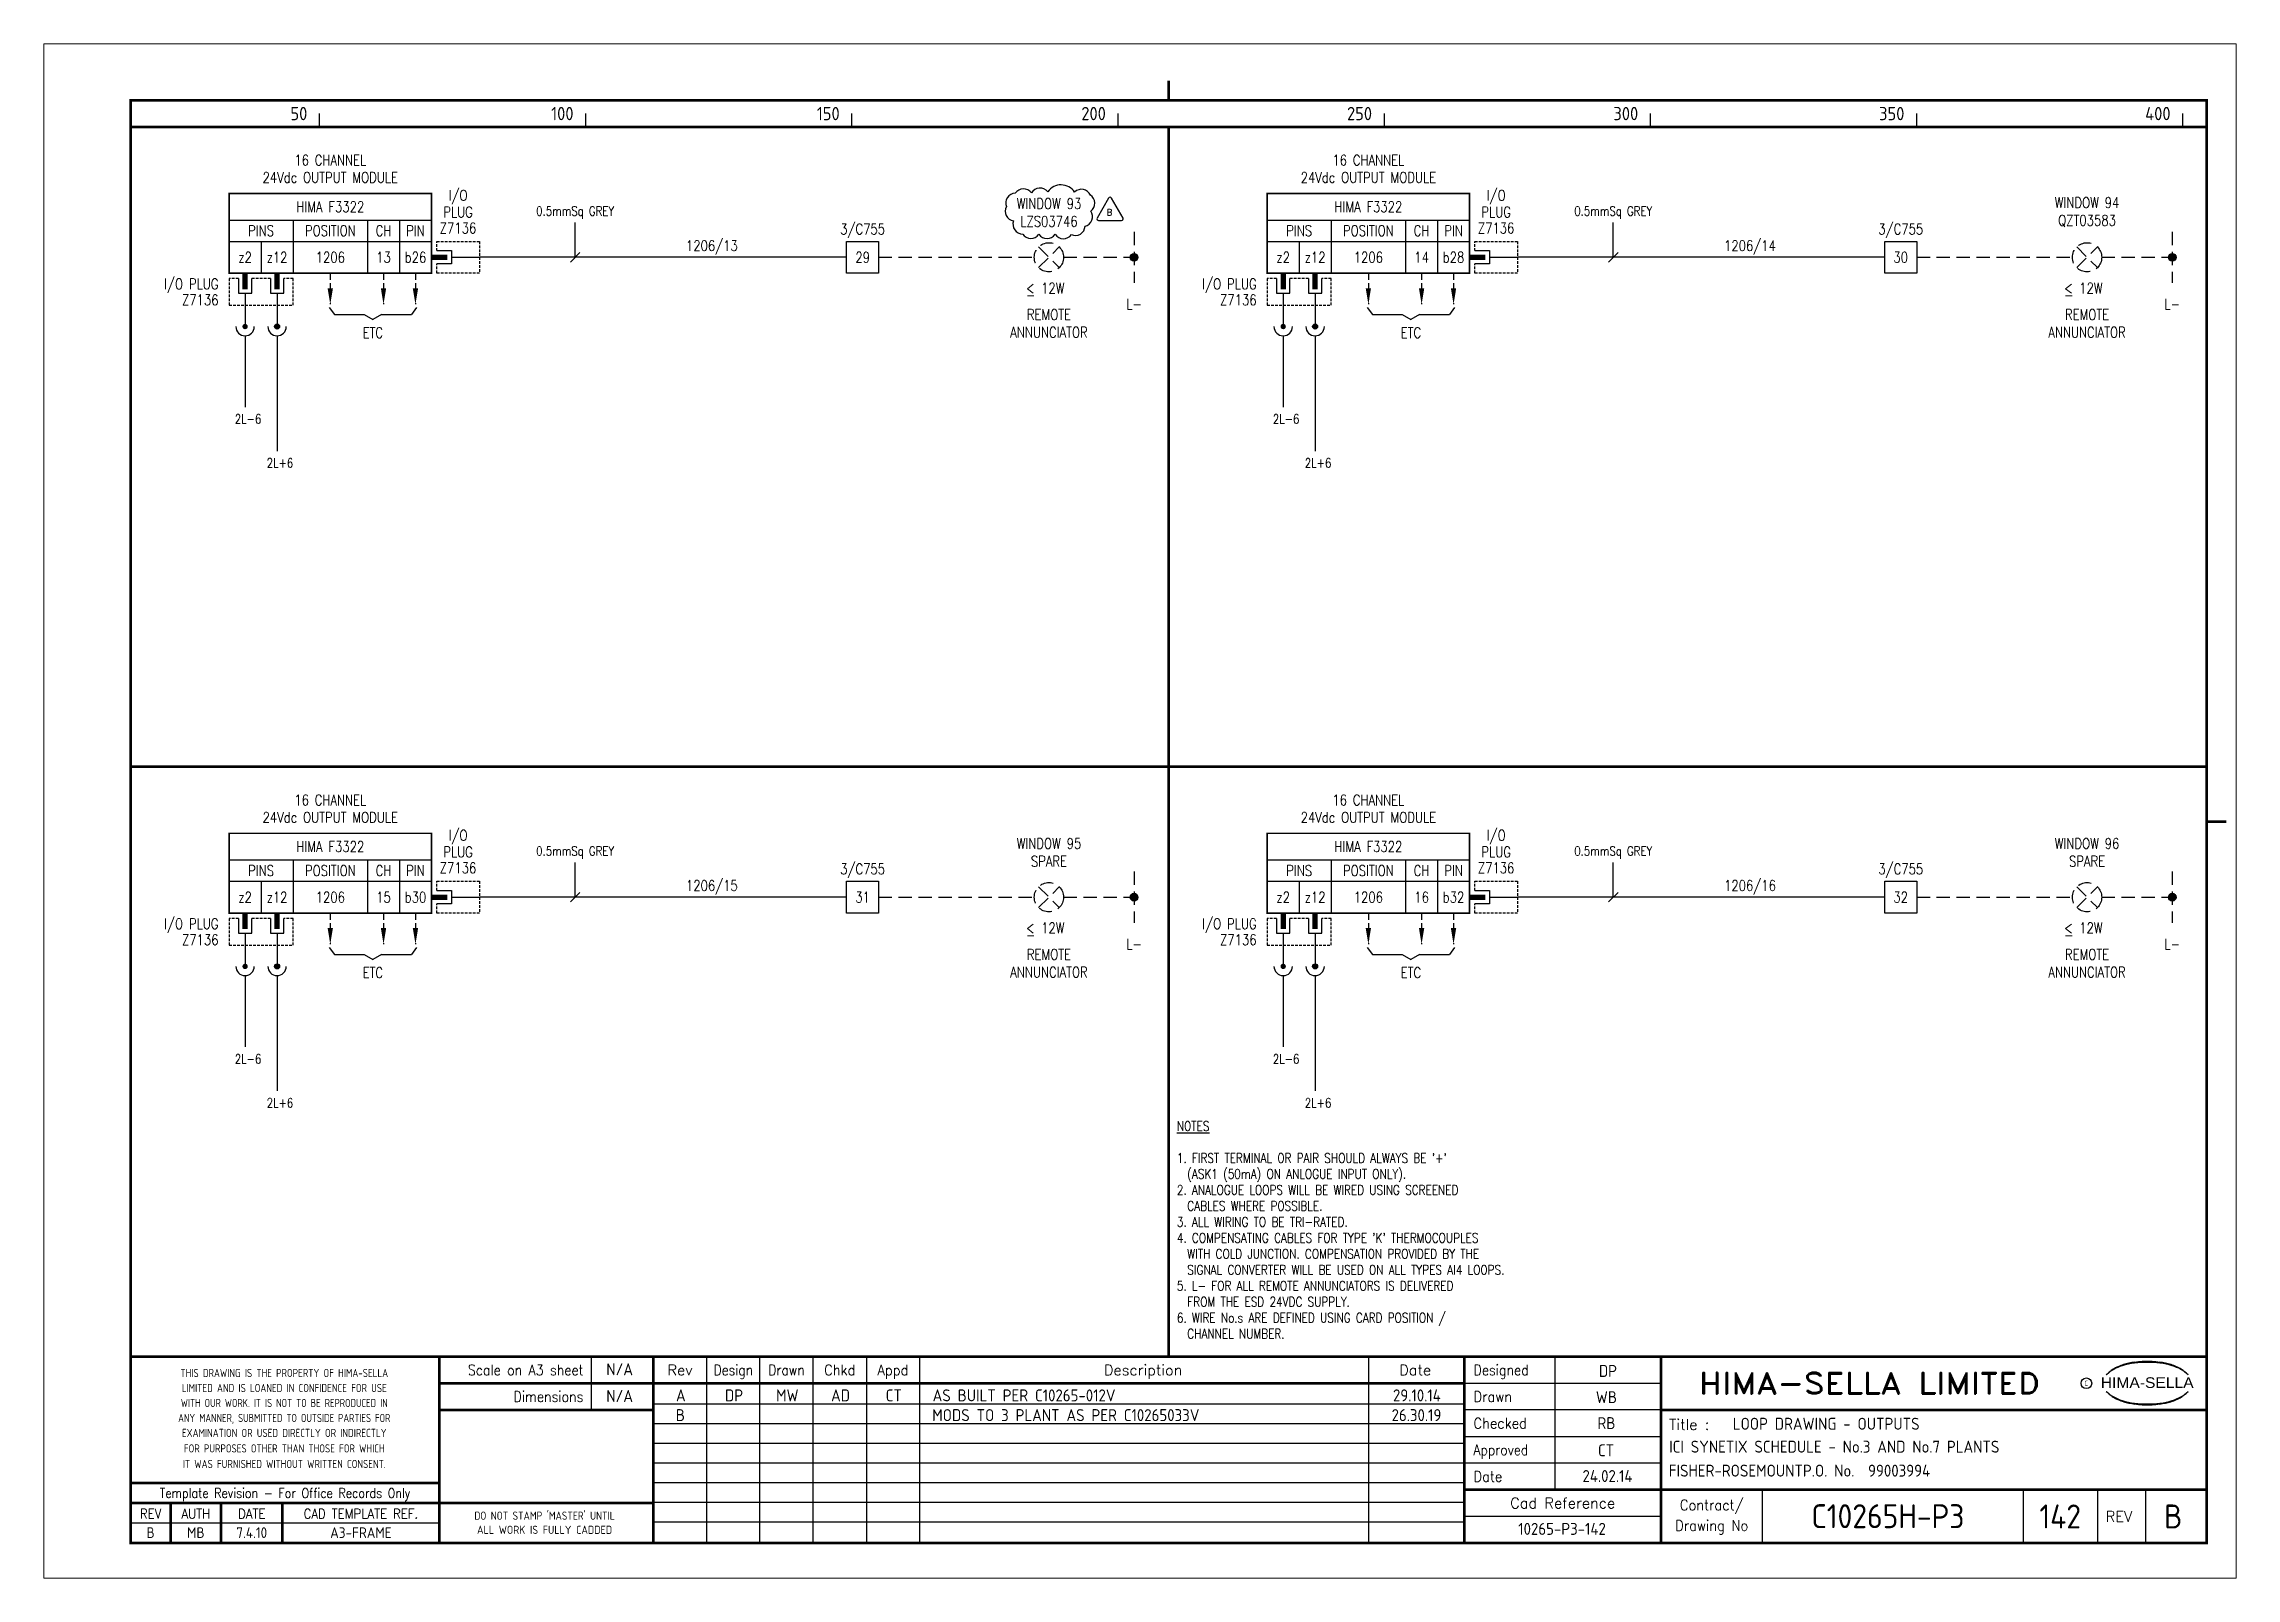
# Paper-space layout 'Layout1' of a CAD drawing. Extents: x 41 to 369, y 29 to 258.
# The model-space entities are those that its viewports show. They can reach past a viewport. Long polylines and large blocks are cut down to what shows.
import ezdxf
from ezdxf.enums import TextEntityAlignment as Align

# ---------------------------------------------------------------- set-up
doc = ezdxf.new("R2010")
doc.units = 0
doc.header["$LTSCALE"] = 0.25
doc.header["$MEASUREMENT"] = 0
doc.linetypes.add('HIDDEN2', pattern=[4.7625, 3.175, -1.5875])
doc.layers.get('0').update_dxf_attribs({"color": 41, "linetype": 'CONTINUOUS'})
for name, color, linetype in [('00-DRG_FRAME', 12, 'CONTINUOUS'), ('01-DRAW', 7, 'CONTINUOUS'), ('04-OUTLINE', 6, 'CONTINUOUS'), ('051-TEXT', 2, 'CONTINUOUS'), ('117', 7, 'CONTINUOUS'), ('117-TEXT', 2, 'CONTINUOUS'), ('DIM', 3, 'CONTINUOUS'), ('LAB', 2, 'CONTINUOUS'), ('RACK', 2, 'CONTINUOUS'), ('SLOT', 2, 'CONTINUOUS'), ('SNA', 2, 'CONTINUOUS'), ('TEXT', 2, 'CONTINUOUS'), ('TPOL', 3, 'CONTINUOUS'), ('XR_FUNCTION', 2, 'CONTINUOUS'), ('XR_MAIN', 2, 'CONTINUOUS')]:
    doc.layers.add(name, color=color, linetype=linetype)
doc.styles.add('ARIAL', font='arial.ttf', dxfattribs={"height": 2.5})
doc.styles.add('CROSSREF', font='romans.shx', dxfattribs={"width": 0.8, "height": 2})
doc.styles.add('FUNCTION', font='ROMANS.shx', dxfattribs={"width": 0.8, "height": 2.5})
doc.styles.add('ISO', font='iso.shx')
doc.styles.add('PINS', font='ROMANS.shx', dxfattribs={"width": 0.8, "height": 2.5})
doc.styles.add('RACK', font='ROMANS.shx', dxfattribs={"width": 0.8, "height": 2.5})
doc.styles.add('ROMAND', font='ROMAND')
doc.styles.add('romans', font='romans.shx', dxfattribs={"width": 0.8, "height": 2.5})
doc.styles.add('SLOT', font='romans.shx', dxfattribs={"width": 0.8, "height": 2})
doc.styles.add('SYMBOL', font='ROMANS.shx', dxfattribs={"width": 0.8, "height": 20})

psp = doc.layouts.get("Layout1")

msp = doc.modelspace()

# ---------------------------------------------------------------- texts
at = {"layer": '00-DRG_FRAME', "style": 'ISO'}
for s, p in [('50', (47.69, 267.75)), ('100', (97.69, 267.75)), ('150', (147.69, 267.75)), ('200', (197.69, 267.75)), ('250', (247.69, 267.75)), ('300', (297.69, 267.75)), ('350', (347.69, 267.75)), ('400', (397.69, 267.75))]:
    msp.add_text(s, height=2.5, dxfattribs=at).set_placement(p, align=Align.RIGHT)
at = {"layer": '00-DRG_FRAME', "color": 3, "style": 'ISO'}
for s, width, p in [('THIS DRAWING IS THE PROPERTY OF HIMA-SELLA', 0.9, (43.36, 32.44)), ("DO NOT STAMP 'MASTER' UNTIL", 0.95, (92.25, 5.79))]:
    msp.add_text(s, height=1.53, dxfattribs=dict(at, width=width)).set_placement(p, align=Align.MIDDLE)
at = {"layer": '00-DRG_FRAME', "color": 4, "style": 'ROMAND', "width": 0.87}
for s, p in [('Scale on A3 sheet', (99.54, 32)), ('Dimensions', (99.54, 27.01))]:
    msp.add_text(s, height=2, dxfattribs=at).set_placement(p, align=Align.RIGHT)
at = {"layer": '00-DRG_FRAME', "color": 4, "style": 'ROMAND'}
for s, p in [('Rev', (117.7, 32)), ('Description', (204.69, 32)), ('Date', (255.79, 32))]:
    msp.add_text(s, height=2, dxfattribs=at).set_placement(p, align=Align.CENTER)
for s, width, p in [('Design', 0.85, (127.7, 32)), ('Drawn', 0.85, (137.7, 32)), ('Chkd', 0.9, (147.7, 32)), ('Appd', 0.9, (157.7, 32))]:
    msp.add_text(s, height=2, dxfattribs=dict(at, width=width)).set_placement(p, align=Align.CENTER)
for s, width, p in [('Designed', 0.87, (266.75, 32)), ('Drawn', 0.9, (266.75, 27)), ('Checked', 0.9, (266.75, 22)), ('Approved', 0.85, (266.75, 17)), ('Date', 0.9, (266.75, 12))]:
    msp.add_text(s, height=2, dxfattribs=dict(at, width=width)).set_placement(p)
at = {"layer": '00-DRG_FRAME', "color": 3, "style": 'ISO'}
for s, width, p in [('LIMITED AND IS LOANED IN CONFIDENCE FOR USE', 0.9, (43.36, 29.62)), ('ANY MANNER, SUBMITTED TO OUTSIDE PARTIES FOR', 0.87, (43.36, 23.99)), ('WITH OUR WORK. IT IS NOT TO BE REPRODUCED IN', 0.87, (43.36, 26.81)), ('EXAMINATION OR USED DIRECTLY OR INDIRECTLY', 0.9, (43.36, 21.18)), ('FOR PURPOSES OTHER THAN THOSE FOR WHICH', 0.9, (43.36, 18.27)), ('IT WAS FURNISHED WITHOUT WRITTEN CONSENT.', 0.9, (43.36, 15.35))]:
    msp.add_text(s, height=1.53, dxfattribs=dict(at, width=width)).set_placement(p, align=Align.MIDDLE_CENTER)
at = {"layer": '00-DRG_FRAME', "style": 'ROMAND', "width": 1.15}
msp.add_text('HIMA-SELLA LIMITED', height=4, dxfattribs=at).set_placement((341.1, 30.5), align=Align.MIDDLE)
at = {"layer": '00-DRG_FRAME', "color": 3, "style": 'ISO', "width": 0.9}
msp.add_text('C', height=1, dxfattribs=at).set_placement((381.84, 30), align=Align.CENTER)
at = {"layer": '00-DRG_FRAME', "style": 'ARIAL', "width": 1.05}
msp.add_text('HIMA-SELLA', height=2, dxfattribs=at).set_placement((393.3, 29.63), align=Align.CENTER)
at = {"layer": '00-DRG_FRAME', "color": 4, "style": 'ROMAND'}
msp.add_text('Title :', height=2, dxfattribs=at).set_placement((303.5, 21.75))
for s, height, width, p in [('Template Revision - For Office Records Only', 1.8, 0.85, (43.5, 9.62)), ('Contract/', 2, 0.9, (311.5, 7.5)), ('REV', 1.8, 0.9, (18.25, 6)), ('AUTH', 1.8, 0.9, (26.75, 6)), ('DATE', 1.8, 0.9, (37.25, 6)), ('CAD TEMPLATE REF.', 1.8, 0.9, (57.75, 6)), ('Drawing No', 2, 0.9, (311.5, 3.5))]:
    msp.add_text(s, height=height, dxfattribs=dict(at, width=width)).set_placement(p, align=Align.MIDDLE)
for s, p in [('Cad Reference', (283.5, 8)), ('REV', (388, 5.5))]:
    msp.add_text(s, height=2, dxfattribs=at).set_placement(p, align=Align.MIDDLE)
at = {"layer": '00-DRG_FRAME', "color": 41, "style": 'ISO'}
for s, p in [('B', (18.25, 1.45)), ('MB', (26.75, 1.45)), ('7.4.10', (37.25, 1.45)), ('A3-FRAME', (57.75, 1.45))]:
    msp.add_text(s, height=2, dxfattribs=at).set_placement(p, align=Align.CENTER)
at = {"layer": '00-DRG_FRAME', "color": 3, "style": 'ISO'}
msp.add_text('ALL WORK IS FULLY CADDED', height=1.53, dxfattribs=at).set_placement((92.25, 2.98), align=Align.MIDDLE_CENTER)
at = {"layer": '01-DRAW', "color": 2, "style": 'romans', "width": 0.8}
for p in [(60, 226.83), (255, 226.83), (60, 106.64), (255, 106.64)]:
    msp.add_text('ETC', height=2, dxfattribs=at).set_placement(p, align=Align.CENTER)
at = {"layer": '01-DRAW', "style": 'romans', "width": 0.8}
for s, p in [('2L-6', (34.06, 210.76)), ('2L-6', (229.06, 210.76)), ('2L+6', (40.06, 202.5)), ('2L+6', (235.06, 202.5)), ('2L-6', (34.06, 90.56)), ('2L-6', (229.06, 90.56)), ('2L+6', (40.06, 82.31)), ('2L+6', (235.06, 82.31))]:
    msp.add_text(s, height=1.75, dxfattribs=at).set_placement(p)
at = {"layer": '01-DRAW', "char_height": 2, "attachment_point": 5, "style": 'romans'}
for s, insert in [('29', (152, 242)), ('30', (347, 242)), ('31', (152, 121.81)), ('32', (347, 121.81))]:
    msp.add_mtext_dynamic_manual_height_columns(s, width=6, gutter_width=12.5, heights=[5.95], dxfattribs=dict(at, insert=insert))
at = {"layer": '01-DRAW', "insert": (211.02, 79.72), "char_height": 1.8, "width": 80.9791, "attachment_point": 1, "style": 'romans'}
msp.add_mtext("{\\LNOTES\\P\\P}1. FIRST TERMINAL OR PAIR SHOULD ALWAYS BE '+'\\P  (ASK1 (50mA) ON ANLOGUE INPUT ONLY).\\P2. ANALOGUE LOOPS WILL BE WIRED USING SCREENED\\P  CABLES WHERE POSSIBLE.\\P3. ALL WIRING TO BE TRI-RATED.\\P4. COMPENSATING CABLES FOR TYPE 'K' THERMOCOUPLES \\P  WITH COLD JUNCTION. COMPENSATION PROVIDED BY THE\\P  SIGNAL CONVERTER WILL BE USED ON ALL TYPES AI4 LOOPS.\\P5. L- FOR ALL REMOTE ANNUNCIATORS IS DELIVERED \\P  FROM THE ESD 24VDC SUPPLY.\\P6. WIRE No.s ARE DEFINED USING CARD POSITION /\\P  CHANNEL NUMBER.          ", dxfattribs=at)
at = {"layer": '04-OUTLINE', "style": 'romans', "width": 0.95}
msp.add_text('B', height=1.21, dxfattribs=at).set_placement((198.37, 250.46), align=Align.MIDDLE)
at = {"layer": '051-TEXT', "style": 'romans', "width": 0.8}
for s, p in [('3/C755', (152, 246.3)), ('3/C755', (347, 246.3)), ('1206/13', (123.68, 243.19)), ('1206/14', (318.68, 243.19)), ('3/C755', (152, 126.11)), ('3/C755', (347, 126.11)), ('1206/15', (123.68, 123)), ('1206/16', (318.68, 123))]:
    msp.add_text(s, height=2, dxfattribs=at).set_placement(p, align=Align.CENTER)
for p in [(203, 234.2), (398, 234.2), (203, 114.01), (398, 114.01)]:
    msp.add_text('L-', height=2, dxfattribs=at).set_placement(p, align=Align.TOP_CENTER)
at = {"layer": '117-TEXT', "style": 'SLOT', "width": 0.8}
for s, p in [('<', (182.68, 235.24)), ('-', (182.68, 233.88)), ('12W', (185.54, 235.23)), ('<', (377.68, 235.24)), ('-', (377.68, 233.88)), ('12W', (380.54, 235.23)), ('<', (182.68, 115.05)), ('12W', (185.54, 115.04)), ('<', (377.68, 115.05)), ('12W', (380.54, 115.04)), ('-', (182.68, 113.69)), ('-', (377.68, 113.69))]:
    msp.add_text(s, height=2, dxfattribs=at).set_placement(p)
at = {"layer": 'DIM', "style": 'romans', "width": 0.8}
for p in [(98, 249.81), (293, 249.81), (98, 129.61), (293, 129.61)]:
    msp.add_text('0.5mmSq GREY', height=1.75, dxfattribs=at).set_placement(p, align=Align.CENTER)
at = {"layer": 'TEXT', "color": 2, "char_height": 2, "style": 'romans'}
for s, gutter_width, insert, attachment_point in [('{WINDOW 93\\PLZS03746}', 50, (187, 247.75), 8), ('WINDOW 94\\PQZT03583', 12.5, (382, 247.75), 8), ('REMOTE\\PANNUNCIATOR', 12.5, (187, 232.25), 2), ('REMOTE\\PANNUNCIATOR', 12.5, (382, 232.25), 2), ('WINDOW 95\\PSPARE', 12.5, (187, 127.56), 8), ('WINDOW 96\\PSPARE', 12.5, (382, 127.56), 8), ('REMOTE\\PANNUNCIATOR', 12.5, (187, 112.06), 2), ('REMOTE\\PANNUNCIATOR', 12.5, (382, 112.06), 2)]:
    msp.add_mtext_dynamic_manual_height_columns(s, width=50, gutter_width=gutter_width, heights=[0], dxfattribs=dict(at, insert=insert, attachment_point=attachment_point))

# ---------------------------------------------------------------- blocks, each defined once
blk = doc.blocks.new('A3-REVA')
at = {"layer": '051-TEXT', "style": 'ISO'}
for tag, p in [('DESIGNED', (292.01, 31.7)), ('A', (117.73, 27.28)), ('DES', (127.73, 27.28)), ('DRN', (137.73, 27.28)), ('CHKD', (147.73, 27.28)), ('APPD', (157.73, 27.28)), ('DATE', (256, 27.28)), ('DRAWN', (291.72, 26.77)), ('CHECKED', (291.72, 21.89)), ('APPD', (291.65, 16.79)), ('DATE', (291.92, 11.96))]:
    blk.add_attdef(tag, text='', height=2.25, dxfattribs=at).set_placement(p, align=Align.CENTER)
blk.add_attdef('DESCRIPTION', (165.03, 27.28), '', height=2.25, dxfattribs=at)
blk = doc.blocks.new('A3-TITLE')
at = {"layer": '051-TEXT', "style": 'ISO'}
blk.add_attdef('TITLE_1', (315.46, 21.78), '', height=2.25, dxfattribs=at)
for tag, p in [('DRGNO', (376.96, 3.24)), ('REV.', (398.2, 3.24))]:
    blk.add_attdef(tag, text='', height=4.5, dxfattribs=at).set_placement(p, align=Align.CENTER)
blk = doc.blocks.new('A3-CONTRACT')
at = {"layer": '051-TEXT', "color": 41, "style": 'ISO'}
for tag, height, p in [('SCALE', 2.25, (106.71, 31.82)), ('DIMS', 2.25, (106.71, 26.8)), ('CONTRACT', 4.5, (344.94, 3.1)), ('CAD-REF', 2.25, (283.73, 1.84))]:
    blk.add_attdef(tag, text='', height=height, dxfattribs=at).set_placement(p, align=Align.CENTER)
for tag, p in [('TITLE_2', (303.86, 17.28)), ('TITLE_3', (303.79, 12.78))]:
    blk.add_attdef(tag, p, '', height=2.25, dxfattribs=at)
blk = doc.blocks.new('DOT')
for radius in [0.75, 0.65, 0.55, 0.45, 0.35, 0.25, 0.15, 0.05]:
    blk.add_circle((0, 0), radius)
blk = doc.blocks.new('F3322-13')
for p, q in [((-38, 7), (0, 7)), ((-26, 7), (-26, -3)), ((-12, 7), (-12, -3)), ((-6, 7), (-6, -3)), ((-38, 3), (0, 3)), ((-32, 3), (-32, -3)), ((1, 1.25), (3.75, 1.25)), ((3.75, 1.25), (3.75, -1.25)), ((3.75, 0), (9, 0)), ((-36.25, -4), (-36.25, -6.75)), ((-33.75, -6.75), (-33.75, -4)), ((-30.25, -4), (-30.25, -6.75)), ((-27.75, -6.75), (-27.75, -4)), ((3.75, -1.25), (1, -1.25)), ((-36.25, -6.75), (-33.75, -6.75)), ((-35, -6.75), (-35, -9)), ((-30.25, -6.75), (-27.75, -6.75)), ((-29, -6.75), (-29, -9))]:
    blk.add_line(p, q)
at = {"const_width": 0.3}
blk.add_lwpolyline([(0, -3), (-38, -3), (-38, 12), (0, 12)], close=True, dxfattribs=at)
blk.add_lwpolyline([(3, 0, 1, 1, 0), (0, 0, 0.5, 0.5, 0)], format="xyseb")
at = {"color": 3, "linetype": 'HIDDEN2', "ltscale": 0.4}
for points in [[(1, 1.25), (1, 3), (9, 3), (9, -3), (1, -3), (1, -1.25)], [(-36.25, -4), (-38, -4), (-38, -9), (-26, -9), (-26, -4), (-27.75, -4)], [(-30.25, -4), (-33.75, -4)]]:
    blk.add_lwpolyline(points, dxfattribs=at)
at = {"const_width": 1}
for points in [[(-35, -6), (-35, -3)], [(-29, -6), (-29, -3)]]:
    blk.add_lwpolyline(points, dxfattribs=at)
at = {"layer": 'LAB', "style": 'PINS', "width": 0.8, "flags": 1}
blk.add_attdef('LAB1', text='', height=1.5, dxfattribs=at).set_placement((-41, -1), align=Align.RIGHT)
at = {"layer": 'RACK', "style": 'RACK', "width": 0.8}
blk.add_attdef('SLOT', text='', height=2, dxfattribs=at).set_placement((-19, 0), align=Align.MIDDLE)
at = {"layer": 'SLOT', "style": 'SLOT', "width": 0.8}
blk.add_attdef('ADD1', text='', height=2, dxfattribs=at).set_placement((-9, 0), align=Align.MIDDLE)
at = {"layer": 'SNA', "style": 'SYMBOL', "width": 0.8, "flags": 1}
blk.add_attdef('SNA', text='', height=1.5, dxfattribs=at).set_placement((-41, 5), align=Align.RIGHT)
at = {"layer": 'TEXT', "style": 'romans', "width": 0.8}
for s, p in [('16 CHANNEL', (-19, 17.25)), ('24Vdc OUTPUT MODULE', (-19, 14))]:
    blk.add_text(s, height=2, dxfattribs=at).set_placement(p, align=Align.CENTER)
for s, p in [('I/O', (5, 11.5)), ('HIMA F3322', (-19, 9.5)), ('PLUG', (5, 8.5)), ('PINS', (-32, 5)), ('POSITION', (-19, 5)), ('CH', (-9, 5)), ('PIN', (-3, 5)), ('Z7136', (5, 5.5)), ('z2', (-35, 0)), ('z12', (-29, 0)), ('b26', (-3, 0))]:
    blk.add_text(s, height=2, dxfattribs=at).set_placement(p, align=Align.MIDDLE)
for s, p in [('I/O PLUG', (-40, -5)), ('Z7136', (-40, -8))]:
    blk.add_text(s, height=2, dxfattribs=at).set_placement(p, align=Align.MIDDLE_RIGHT)
at = {"layer": 'TPOL', "color": 2, "style": 'PINS', "width": 0.8}
blk.add_attdef('CN1', text='', height=2, dxfattribs=at).set_placement((-3, 0), align=Align.MIDDLE)
at = {"layer": 'TPOL', "style": 'PINS', "width": 0.8, "flags": 1}
blk.add_attdef('CN2', text='', height=1, dxfattribs=at).set_placement((9, 0), align=Align.MIDDLE_RIGHT)
for tag, p in [('CN3', (-35, -9)), ('CN4', (-29, -9))]:
    blk.add_attdef(tag, text='', height=1, dxfattribs=at).set_placement(p, align=Align.BOTTOM_CENTER)
at = {"layer": 'XR_FUNCTION', "style": 'FUNCTION', "width": 0.8, "flags": 1}
blk.add_attdef('XR_FUNCTION', text='', height=1.5, dxfattribs=at).set_placement((-41, 7), align=Align.RIGHT)
at = {"layer": 'XR_MAIN', "style": 'CROSSREF', "width": 0.8, "flags": 1}
blk.add_attdef('XR_MAIN', text='', height=1.5, dxfattribs=at).set_placement((-41, 1), align=Align.RIGHT)
blk = doc.blocks.new('F3322-14')
for p, q in [((-38, 7), (0, 7)), ((-26, 7), (-26, -3)), ((-12, 7), (-12, -3)), ((-6, 7), (-6, -3)), ((-38, 3), (0, 3)), ((-32, 3), (-32, -3)), ((1, 1.25), (3.75, 1.25)), ((3.75, 1.25), (3.75, -1.25)), ((3.75, 0), (9, 0)), ((-36.25, -4), (-36.25, -6.75)), ((-33.75, -6.75), (-33.75, -4)), ((-30.25, -4), (-30.25, -6.75)), ((-27.75, -6.75), (-27.75, -4)), ((3.75, -1.25), (1, -1.25)), ((-36.25, -6.75), (-33.75, -6.75)), ((-35, -6.75), (-35, -9)), ((-30.25, -6.75), (-27.75, -6.75)), ((-29, -6.75), (-29, -9))]:
    blk.add_line(p, q)
at = {"const_width": 0.3}
blk.add_lwpolyline([(0, -3), (-38, -3), (-38, 12), (0, 12)], close=True, dxfattribs=at)
blk.add_lwpolyline([(3, 0, 1, 1, 0), (0, 0, 0.5, 0.5, 0)], format="xyseb")
at = {"color": 3, "linetype": 'HIDDEN2', "ltscale": 0.4}
for points in [[(1, 1.25), (1, 3), (9, 3), (9, -3), (1, -3), (1, -1.25)], [(-36.25, -4), (-38, -4), (-38, -9), (-26, -9), (-26, -4), (-27.75, -4)], [(-30.25, -4), (-33.75, -4)]]:
    blk.add_lwpolyline(points, dxfattribs=at)
at = {"const_width": 1}
for points in [[(-35, -6), (-35, -3)], [(-29, -6), (-29, -3)]]:
    blk.add_lwpolyline(points, dxfattribs=at)
at = {"layer": 'LAB', "style": 'PINS', "width": 0.8, "flags": 1}
blk.add_attdef('LAB1', text='', height=1.5, dxfattribs=at).set_placement((-41, -1), align=Align.RIGHT)
at = {"layer": 'RACK', "style": 'RACK', "width": 0.8}
blk.add_attdef('SLOT', text='', height=2, dxfattribs=at).set_placement((-19, 0), align=Align.MIDDLE)
at = {"layer": 'SLOT', "style": 'SLOT', "width": 0.8}
blk.add_attdef('ADD1', text='', height=2, dxfattribs=at).set_placement((-9, 0), align=Align.MIDDLE)
at = {"layer": 'SNA', "style": 'SYMBOL', "width": 0.8, "flags": 1}
blk.add_attdef('SNA', text='', height=1.5, dxfattribs=at).set_placement((-41, 5), align=Align.RIGHT)
at = {"layer": 'TEXT', "style": 'romans', "width": 0.8}
for s, p in [('16 CHANNEL', (-19, 17.25)), ('24Vdc OUTPUT MODULE', (-19, 14))]:
    blk.add_text(s, height=2, dxfattribs=at).set_placement(p, align=Align.CENTER)
for s, p in [('I/O', (5, 11.5)), ('HIMA F3322', (-19, 9.5)), ('PLUG', (5, 8.5)), ('PINS', (-32, 5)), ('POSITION', (-19, 5)), ('CH', (-9, 5)), ('PIN', (-3, 5)), ('Z7136', (5, 5.5)), ('z2', (-35, 0)), ('z12', (-29, 0)), ('b28', (-3, 0))]:
    blk.add_text(s, height=2, dxfattribs=at).set_placement(p, align=Align.MIDDLE)
for s, p in [('I/O PLUG', (-40, -5)), ('Z7136', (-40, -8))]:
    blk.add_text(s, height=2, dxfattribs=at).set_placement(p, align=Align.MIDDLE_RIGHT)
at = {"layer": 'TPOL', "color": 2, "style": 'PINS', "width": 0.8}
blk.add_attdef('CN1', text='', height=2, dxfattribs=at).set_placement((-3, 0), align=Align.MIDDLE)
at = {"layer": 'TPOL', "style": 'PINS', "width": 0.8, "flags": 1}
blk.add_attdef('CN2', text='', height=1, dxfattribs=at).set_placement((9, 0), align=Align.MIDDLE_RIGHT)
for tag, p in [('CN3', (-35, -9)), ('CN4', (-29, -9))]:
    blk.add_attdef(tag, text='', height=1, dxfattribs=at).set_placement(p, align=Align.BOTTOM_CENTER)
at = {"layer": 'XR_FUNCTION', "style": 'FUNCTION', "width": 0.8, "flags": 1}
blk.add_attdef('XR_FUNCTION', text='', height=1.5, dxfattribs=at).set_placement((-41, 7), align=Align.RIGHT)
at = {"layer": 'XR_MAIN', "style": 'CROSSREF', "width": 0.8, "flags": 1}
blk.add_attdef('XR_MAIN', text='', height=1.5, dxfattribs=at).set_placement((-41, 1), align=Align.RIGHT)
blk = doc.blocks.new('F3322-15')
for p, q in [((-38, 7), (0, 7)), ((-26, 7), (-26, -3)), ((-12, 7), (-12, -3)), ((-6, 7), (-6, -3)), ((-38, 3), (0, 3)), ((-32, 3), (-32, -3)), ((1, 1.25), (3.75, 1.25)), ((3.75, 1.25), (3.75, -1.25)), ((3.75, 0), (9, 0)), ((-36.25, -4), (-36.25, -6.75)), ((-33.75, -6.75), (-33.75, -4)), ((-30.25, -4), (-30.25, -6.75)), ((-27.75, -6.75), (-27.75, -4)), ((3.75, -1.25), (1, -1.25)), ((-36.25, -6.75), (-33.75, -6.75)), ((-35, -6.75), (-35, -9)), ((-30.25, -6.75), (-27.75, -6.75)), ((-29, -6.75), (-29, -9))]:
    blk.add_line(p, q)
at = {"const_width": 0.3}
blk.add_lwpolyline([(0, -3), (-38, -3), (-38, 12), (0, 12)], close=True, dxfattribs=at)
blk.add_lwpolyline([(3, 0, 1, 1, 0), (0, 0, 0.5, 0.5, 0)], format="xyseb")
at = {"color": 3, "linetype": 'HIDDEN2', "ltscale": 0.4}
for points in [[(1, 1.25), (1, 3), (9, 3), (9, -3), (1, -3), (1, -1.25)], [(-36.25, -4), (-38, -4), (-38, -9), (-26, -9), (-26, -4), (-27.75, -4)], [(-30.25, -4), (-33.75, -4)]]:
    blk.add_lwpolyline(points, dxfattribs=at)
at = {"const_width": 1}
for points in [[(-35, -6), (-35, -3)], [(-29, -6), (-29, -3)]]:
    blk.add_lwpolyline(points, dxfattribs=at)
at = {"layer": 'LAB', "style": 'PINS', "width": 0.8, "flags": 1}
blk.add_attdef('LAB1', text='', height=1.5, dxfattribs=at).set_placement((-41, -1), align=Align.RIGHT)
at = {"layer": 'RACK', "style": 'RACK', "width": 0.8}
blk.add_attdef('SLOT', text='', height=2, dxfattribs=at).set_placement((-19, 0), align=Align.MIDDLE)
at = {"layer": 'SLOT', "style": 'SLOT', "width": 0.8}
blk.add_attdef('ADD1', text='', height=2, dxfattribs=at).set_placement((-9, 0), align=Align.MIDDLE)
at = {"layer": 'SNA', "style": 'SYMBOL', "width": 0.8, "flags": 1}
blk.add_attdef('SNA', text='', height=1.5, dxfattribs=at).set_placement((-41, 5), align=Align.RIGHT)
at = {"layer": 'TEXT', "style": 'romans', "width": 0.8}
for s, p in [('16 CHANNEL', (-19, 17.25)), ('24Vdc OUTPUT MODULE', (-19, 14))]:
    blk.add_text(s, height=2, dxfattribs=at).set_placement(p, align=Align.CENTER)
for s, p in [('I/O', (5, 11.5)), ('HIMA F3322', (-19, 9.5)), ('PLUG', (5, 8.5)), ('PINS', (-32, 5)), ('POSITION', (-19, 5)), ('CH', (-9, 5)), ('PIN', (-3, 5)), ('Z7136', (5, 5.5)), ('z2', (-35, 0)), ('z12', (-29, 0)), ('b30', (-3, 0))]:
    blk.add_text(s, height=2, dxfattribs=at).set_placement(p, align=Align.MIDDLE)
for s, p in [('I/O PLUG', (-40, -5)), ('Z7136', (-40, -8))]:
    blk.add_text(s, height=2, dxfattribs=at).set_placement(p, align=Align.MIDDLE_RIGHT)
at = {"layer": 'TPOL', "color": 2, "style": 'PINS', "width": 0.8}
blk.add_attdef('CN1', text='', height=2, dxfattribs=at).set_placement((-3, 0), align=Align.MIDDLE)
at = {"layer": 'TPOL', "style": 'PINS', "width": 0.8, "flags": 1}
blk.add_attdef('CN2', text='', height=1, dxfattribs=at).set_placement((9, 0), align=Align.MIDDLE_RIGHT)
for tag, p in [('CN3', (-35, -9)), ('CN4', (-29, -9))]:
    blk.add_attdef(tag, text='', height=1, dxfattribs=at).set_placement(p, align=Align.BOTTOM_CENTER)
at = {"layer": 'XR_FUNCTION', "style": 'FUNCTION', "width": 0.8, "flags": 1}
blk.add_attdef('XR_FUNCTION', text='', height=1.5, dxfattribs=at).set_placement((-41, 7), align=Align.RIGHT)
at = {"layer": 'XR_MAIN', "style": 'CROSSREF', "width": 0.8, "flags": 1}
blk.add_attdef('XR_MAIN', text='', height=1.5, dxfattribs=at).set_placement((-41, 1), align=Align.RIGHT)
blk = doc.blocks.new('F3322-16')
for p, q in [((-38, 7), (0, 7)), ((-26, 7), (-26, -3)), ((-12, 7), (-12, -3)), ((-6, 7), (-6, -3)), ((-38, 3), (0, 3)), ((-32, 3), (-32, -3)), ((1, 1.25), (3.75, 1.25)), ((3.75, 1.25), (3.75, -1.25)), ((3.75, 0), (9, 0)), ((-36.25, -4), (-36.25, -6.75)), ((-33.75, -6.75), (-33.75, -4)), ((-30.25, -4), (-30.25, -6.75)), ((-27.75, -6.75), (-27.75, -4)), ((3.75, -1.25), (1, -1.25)), ((-36.25, -6.75), (-33.75, -6.75)), ((-35, -6.75), (-35, -9)), ((-30.25, -6.75), (-27.75, -6.75)), ((-29, -6.75), (-29, -9))]:
    blk.add_line(p, q)
at = {"const_width": 0.3}
blk.add_lwpolyline([(0, -3), (-38, -3), (-38, 12), (0, 12)], close=True, dxfattribs=at)
blk.add_lwpolyline([(3, 0, 1, 1, 0), (0, 0, 0.5, 0.5, 0)], format="xyseb")
at = {"color": 3, "linetype": 'HIDDEN2', "ltscale": 0.4}
for points in [[(1, 1.25), (1, 3), (9, 3), (9, -3), (1, -3), (1, -1.25)], [(-36.25, -4), (-38, -4), (-38, -9), (-26, -9), (-26, -4), (-27.75, -4)], [(-30.25, -4), (-33.75, -4)]]:
    blk.add_lwpolyline(points, dxfattribs=at)
at = {"const_width": 1}
for points in [[(-35, -6), (-35, -3)], [(-29, -6), (-29, -3)]]:
    blk.add_lwpolyline(points, dxfattribs=at)
at = {"layer": 'LAB', "style": 'PINS', "width": 0.8, "flags": 1}
blk.add_attdef('LAB1', text='', height=1.5, dxfattribs=at).set_placement((-41, -1), align=Align.RIGHT)
at = {"layer": 'RACK', "style": 'RACK', "width": 0.8}
blk.add_attdef('SLOT', text='', height=2, dxfattribs=at).set_placement((-19, 0), align=Align.MIDDLE)
at = {"layer": 'SLOT', "style": 'SLOT', "width": 0.8}
blk.add_attdef('ADD1', text='', height=2, dxfattribs=at).set_placement((-9, 0), align=Align.MIDDLE)
at = {"layer": 'SNA', "style": 'SYMBOL', "width": 0.8, "flags": 1}
blk.add_attdef('SNA', text='', height=1.5, dxfattribs=at).set_placement((-41, 5), align=Align.RIGHT)
at = {"layer": 'TEXT', "style": 'romans', "width": 0.8}
for s, p in [('16 CHANNEL', (-19, 17.25)), ('24Vdc OUTPUT MODULE', (-19, 14))]:
    blk.add_text(s, height=2, dxfattribs=at).set_placement(p, align=Align.CENTER)
for s, p in [('I/O', (5, 11.5)), ('HIMA F3322', (-19, 9.5)), ('PLUG', (5, 8.5)), ('PINS', (-32, 5)), ('POSITION', (-19, 5)), ('CH', (-9, 5)), ('PIN', (-3, 5)), ('Z7136', (5, 5.5)), ('z2', (-35, 0)), ('z12', (-29, 0)), ('b32', (-3, 0))]:
    blk.add_text(s, height=2, dxfattribs=at).set_placement(p, align=Align.MIDDLE)
for s, p in [('I/O PLUG', (-40, -5)), ('Z7136', (-40, -8))]:
    blk.add_text(s, height=2, dxfattribs=at).set_placement(p, align=Align.MIDDLE_RIGHT)
at = {"layer": 'TPOL', "color": 2, "style": 'PINS', "width": 0.8}
blk.add_attdef('CN1', text='', height=2, dxfattribs=at).set_placement((-3, 0), align=Align.MIDDLE)
at = {"layer": 'TPOL', "style": 'PINS', "width": 0.8, "flags": 1}
blk.add_attdef('CN2', text='', height=1, dxfattribs=at).set_placement((9, 0), align=Align.MIDDLE_RIGHT)
for tag, p in [('CN3', (-35, -9)), ('CN4', (-29, -9))]:
    blk.add_attdef(tag, text='', height=1, dxfattribs=at).set_placement(p, align=Align.BOTTOM_CENTER)
at = {"layer": 'XR_FUNCTION', "style": 'FUNCTION', "width": 0.8, "flags": 1}
blk.add_attdef('XR_FUNCTION', text='', height=1.5, dxfattribs=at).set_placement((-41, 7), align=Align.RIGHT)
at = {"layer": 'XR_MAIN', "style": 'CROSSREF', "width": 0.8, "flags": 1}
blk.add_attdef('XR_MAIN', text='', height=1.5, dxfattribs=at).set_placement((-41, 1), align=Align.RIGHT)
blk = doc.blocks.new('A3-REVB')
at = {"layer": '051-TEXT', "style": 'ISO'}
for tag, p in [('A', (124.85, -20.36)), ('DES', (134.85, -20.36)), ('DRN', (144.85, -20.36)), ('CHKD', (154.85, -20.36)), ('APPD', (164.85, -20.36)), ('DATE', (263.12, -20.36))]:
    blk.add_attdef(tag, text='', height=2.25, dxfattribs=at).set_placement(p, align=Align.CENTER)
blk.add_attdef('DESCRIPTION', (172.15, -20.36), '', height=2.25, dxfattribs=at)

# ---------------------------------------------------------------- linework, layer by layer
at = {"layer": '00-DRG_FRAME'}
for p, q in [((50, 266.5), (50, 269)), ((100, 266.5), (100, 269)), ((150, 266.5), (150, 269)), ((200, 266.5), (200, 269)), ((250, 266.5), (250, 269)), ((300, 266.5), (300, 269)), ((350, 266.5), (350, 269)), ((400, 266.5), (400, 269)), ((101.01, 35.5), (101.01, 25.5)), ((122.7, 35.5), (122.7, 0.5)), ((132.7, 0.5), (132.7, 35.5)), ((142.7, 0.5), (142.7, 35.5)), ((152.7, 35.5), (152.7, 0.5)), ((162.7, 35.5), (162.7, 0.5)), ((247, 35.5), (247, 0.5)), ((282, 35.5), (282, 10.5)), ((265, 30.5), (302, 30.5)), ((265, 26.59), (112.7, 26.59)), ((302, 25.5), (265, 25.5)), ((265, 22.89), (112.7, 22.89)), ((265, 19.19), (112.7, 19.19)), ((265, 20.5), (302, 20.5)), ((265, 15.49), (112.7, 15.49)), ((302, 15.5), (265, 15.5)), ((265, 11.79), (112.7, 11.79)), ((321, 10.5), (321, 0.5)), ((370, 10.5), (370, 0.5)), ((384, 0.5), (384, 10.5)), ((393, 10.5), (393, 0.5)), ((72.5, 4.25), (14.5, 4.25)), ((265, 8.09), (112.7, 8.09)), ((265, 4.39), (112.7, 4.39)), ((302, 5.5), (265, 5.5))]:
    msp.add_line(p, q, dxfattribs=at)
at = {"layer": '00-DRG_FRAME', "const_width": 0.5}
for points in [[(209.5, 271.5), (209.5, 275.18)], [(209.5, 271.5), (209.5, 275.18)], [(14.5, 266.5), (404.5, 266.5)], [(209.5, 35.5), (209.5, 266.5)], [(14.5, 146.31), (404.5, 146.31)], [(404.5, 136), (408.18, 136)], [(404.5, 35.5), (14.5, 35.5)], [(72.5, 0.5), (72.5, 35.5)], [(112.7, 0.5), (112.7, 35.5)], [(265, 35.5), (265, 0.5)], [(302, 0.5), (302, 35.5)], [(265, 30.5), (72.5, 30.5)], [(112.7, 25.5), (72.5, 25.5)], [(404.5, 25.5), (302, 25.5)], [(14.5, 11.75), (72.5, 11.75)], [(14.5, 8), (72.5, 8)], [(22, 0.5), (22, 8)], [(31.5, 0.5), (31.5, 8)], [(43, 0.5), (43, 8)], [(112.7, 8), (72.5, 8)], [(265, 10.5), (404.5, 10.5)]]:
    msp.add_lwpolyline(points, dxfattribs=at)
msp.add_lwpolyline([(14.5, 0.5), (404.5, 0.5), (404.5, 271.5), (14.5, 271.5)], close=True, dxfattribs=at)
at = {"layer": '00-DRG_FRAME', "color": 3}
msp.add_circle((381.88, 30.5), 1, dxfattribs=at)
for centre, radius, start, end in [((390.6, 26.83), 7.24, 106.0532, 133.5024), ((390.11, 28.1), 5.98, 122.244, 131.6154), ((389.75, 28.78), 5.21, 111.8206, 122.8668), ((391.78, 24.7), 9.76, 107.5931, 113.9452), ((393.1, 18.5), 15.94, 89.2698, 106.3911), ((392.1, 23.52), 10.99, 96.0146, 107.3203), ((393.29, 16.31), 18.28, 92.8917, 97.3734), ((393.24, 18.86), 15.73, 89.7805, 93.1738), ((393.36, 18.86), 15.73, 86.8262, 90.2195), ((393.51, 18.5), 15.94, 73.6089, 90.7302), ((393.31, 16.31), 18.28, 82.6266, 87.1083), ((394.51, 23.52), 10.99, 72.6797, 83.9854), ((394.83, 24.7), 9.76, 66.0548, 72.4069), ((396, 26.83), 7.24, 46.4976, 73.9468), ((396.85, 28.78), 5.21, 57.1332, 68.1794), ((396.49, 28.1), 5.98, 48.3846, 57.756), ((390.88, 27.01), 7.3, 130.419, 136.057), ((390.88, 34.04), 7.3, 223.943, 229.581), ((390.6, 34.23), 7.24, 226.4976, 253.9468), ((396, 34.23), 7.24, 286.0532, 313.5024), ((395.73, 27.01), 7.3, 43.943, 49.581), ((395.73, 34.04), 7.3, 310.419, 316.057), ((390.11, 32.96), 5.98, 228.3846, 237.756), ((389.75, 32.28), 5.21, 237.1332, 248.1794), ((391.78, 36.36), 9.76, 246.0548, 252.4069), ((393.1, 42.56), 15.94, 253.6089, 270.7302), ((392.1, 37.54), 10.99, 252.6797, 263.9854), ((393.29, 44.75), 18.28, 262.6266, 267.1083), ((393.24, 42.19), 15.73, 266.8262, 270.2195), ((393.51, 42.56), 15.94, 269.2698, 286.3911), ((393.36, 42.19), 15.73, 269.7805, 273.1738), ((393.31, 44.75), 18.28, 272.8917, 277.3734), ((394.51, 37.54), 10.99, 276.0146, 287.3203), ((394.83, 36.36), 9.76, 287.5931, 293.9452), ((396.85, 32.28), 5.21, 291.8206, 302.8668), ((396.49, 32.96), 5.98, 302.244, 311.6154)]:
    msp.add_arc(centre, radius, start, end, dxfattribs=at)
at = {"layer": '01-DRAW'}
for p, q in [((149, 245), (155, 245)), ((149, 239), (149, 245)), ((155, 245), (155, 239)), ((344, 245), (350, 245)), ((344, 239), (344, 245)), ((350, 245), (350, 239)), ((149, 242), (80, 242)), ((155, 239), (149, 239)), ((344, 242), (275, 242)), ((350, 239), (344, 239)), ((36, 233), (36, 229)), ((42, 233), (42, 229)), ((51.8, 232.55), (52.77, 231.26)), ((52.77, 231.26), (58.38, 231.26)), ((58.38, 231.26), (60, 230.29)), ((61.62, 231.26), (60, 230.29)), ((61.62, 231.26), (67.23, 231.26)), ((68.2, 232.55), (67.23, 231.26)), ((231, 233), (231, 229)), ((237, 233), (237, 229)), ((246.8, 232.55), (247.77, 231.26)), ((247.77, 231.26), (253.38, 231.26)), ((253.38, 231.26), (255, 230.29)), ((256.62, 231.26), (255, 230.29)), ((256.62, 231.26), (262.23, 231.26)), ((263.2, 232.55), (262.23, 231.26)), ((36, 227.27), (36, 213.87)), ((42, 227.27), (42, 205.61)), ((42, 227.27), (42, 205.61)), ((231, 227.27), (231, 213.87)), ((237, 227.27), (237, 205.61)), ((237, 227.27), (237, 205.61)), ((149, 124.81), (155, 124.81)), ((149, 118.81), (149, 124.81)), ((155, 124.81), (155, 118.81)), ((344, 124.81), (350, 124.81)), ((344, 118.81), (344, 124.81)), ((350, 124.81), (350, 118.81)), ((149, 121.81), (80, 121.81)), ((344, 121.81), (275, 121.81)), ((155, 118.81), (149, 118.81)), ((350, 118.81), (344, 118.81)), ((36, 112.81), (36, 108.81)), ((42, 112.81), (42, 108.81)), ((51.8, 112.36), (52.77, 111.06)), ((68.2, 112.36), (67.23, 111.06)), ((231, 112.81), (231, 108.81)), ((237, 112.81), (237, 108.81)), ((246.8, 112.36), (247.77, 111.06)), ((263.2, 112.36), (262.23, 111.06)), ((36, 107.08), (36, 93.68)), ((42, 107.08), (42, 85.42)), ((42, 107.08), (42, 85.42)), ((52.77, 111.06), (58.38, 111.06)), ((58.38, 111.06), (60, 110.09)), ((61.62, 111.06), (60, 110.09)), ((61.62, 111.06), (67.23, 111.06)), ((231, 107.08), (231, 93.68)), ((237, 107.08), (237, 85.42)), ((237, 107.08), (237, 85.42)), ((247.77, 111.06), (253.38, 111.06)), ((253.38, 111.06), (255, 110.09)), ((256.62, 111.06), (255, 110.09)), ((256.62, 111.06), (262.23, 111.06))]:
    msp.add_line(p, q, dxfattribs=at)
at = {"layer": '01-DRAW', "color": 0, "linetype": 'HIDDEN2', "ltscale": 2}
for p, q in [((185.06, 240.06), (188.94, 243.94)), ((185.06, 243.94), (188.94, 240.06)), ((203, 246.8), (203, 237.2)), ((380.06, 240.06), (383.94, 243.94)), ((380.06, 243.94), (383.94, 240.06)), ((398, 246.8), (398, 237.2)), ((155, 242), (184.25, 242)), ((189.75, 242), (203, 242)), ((350, 242), (379.25, 242)), ((384.75, 242), (398, 242)), ((185.06, 119.86), (188.94, 123.75)), ((185.06, 123.75), (188.94, 119.86)), ((203, 126.61), (203, 117.01)), ((380.06, 119.86), (383.94, 123.75)), ((380.06, 123.75), (383.94, 119.86)), ((398, 126.61), (398, 117.01)), ((155, 121.81), (184.25, 121.81)), ((189.75, 121.81), (203, 121.81)), ((350, 121.81), (379.25, 121.81)), ((384.75, 121.81), (398, 121.81))]:
    msp.add_line(p, q, dxfattribs=at)
at = {"layer": '01-DRAW', "linetype": 'HIDDEN2'}
for p, q in [((52, 239), (52, 233.17)), ((62, 239), (62, 233.17)), ((68, 239), (68, 233.17)), ((247, 239), (247, 233.17)), ((257, 239), (257, 233.17)), ((263, 239), (263, 233.17)), ((52, 118.81), (52, 112.98)), ((62, 118.81), (62, 112.98)), ((68, 118.81), (68, 112.98)), ((247, 118.81), (247, 112.98)), ((257, 118.81), (257, 112.98)), ((263, 118.81), (263, 112.98))]:
    msp.add_line(p, q, dxfattribs=at)
at = {"layer": '01-DRAW', "const_width": 0.5}
for points in [[(35.75, 229, 1), (36.25, 229, 1)], [(41.75, 229, 1), (42.25, 229, 1)], [(230.75, 229, 1), (231.25, 229, 1)], [(236.75, 229, 1), (237.25, 229, 1)], [(35.75, 108.81, 1), (36.25, 108.81, 1)], [(41.75, 108.81, 1), (42.25, 108.81, 1)], [(230.75, 108.81, 1), (231.25, 108.81, 1)], [(236.75, 108.81, 1), (237.25, 108.81, 1)]]:
    msp.add_lwpolyline(points, format="xyb", close=True, dxfattribs=at)
at = {"layer": '01-DRAW', "color": 0, "linetype": 'HIDDEN2', "ltscale": 2}
for centre in [(187, 242), (382, 242), (187, 121.81), (382, 121.81)]:
    msp.add_circle(centre, 2.75, dxfattribs=at)
at = {"layer": '01-DRAW'}
for centre, radius in [((42, 229), 0.475), ((42, 229), 0.389), ((42, 229), 0.302), ((42, 229), 0.216), ((42, 229), 0.13), ((42, 229), 0.0432), ((237, 229), 0.475), ((237, 229), 0.389), ((237, 229), 0.302), ((237, 229), 0.216), ((237, 229), 0.13), ((237, 229), 0.0432), ((42, 108.81), 0.475), ((42, 108.81), 0.389), ((42, 108.81), 0.302), ((42, 108.81), 0.216), ((42, 108.81), 0.13), ((42, 108.81), 0.0432), ((237, 108.81), 0.475), ((237, 108.81), 0.389), ((237, 108.81), 0.302), ((237, 108.81), 0.216), ((237, 108.81), 0.13), ((237, 108.81), 0.0432)]:
    msp.add_circle(centre, radius, dxfattribs=at)
for centre in [(36, 229), (42, 229), (42, 229), (231, 229), (237, 229), (237, 229), (36, 108.81), (42, 108.81), (42, 108.81), (231, 108.81), (237, 108.81), (237, 108.81)]:
    msp.add_arc(centre, 1.73, 180, 0, dxfattribs=at)
for points in [[(52.5, 236.19), (51.5, 236.19), (52, 233.17)], [(62.5, 236.19), (61.5, 236.19), (62, 233.17)], [(68.5, 236.19), (67.5, 236.19), (68, 233.17)], [(247.5, 236.19), (246.5, 236.19), (247, 233.17)], [(257.5, 236.19), (256.5, 236.19), (257, 233.17)], [(263.5, 236.19), (262.5, 236.19), (263, 233.17)], [(52.5, 116), (51.5, 116), (52, 112.98)], [(62.5, 116), (61.5, 116), (62, 112.98)], [(68.5, 116), (67.5, 116), (68, 112.98)], [(247.5, 116), (246.5, 116), (247, 112.98)], [(257.5, 116), (256.5, 116), (257, 112.98)], [(263.5, 116), (262.5, 116), (263, 112.98)]]:
    msp.add_solid(points, dxfattribs=at)
at = {"layer": '04-OUTLINE'}
for points in [[(186.78, 254.32, 0.520567), (183.7, 254.09, 0.520567), (183.7, 254.09, 0.520567), (180.68, 254.04, 0.520567), (180.68, 254.04, 0.520567), (179, 251.52, 0.520567), (179, 251.52, 0.520567), (180.34, 248.83, 0.520567), (180.34, 248.83, 0.520567), (182.08, 246.37, 0.520567), (182.08, 246.37, 0.520567), (185.1, 246.32, 0.520567), (185.1, 246.32, 0.520567), (188.18, 246.32, 0.520567), (188.18, 246.32, 0.520567), (191.21, 246.26, 0.520567), (191.21, 246.26, 0.520567), (193.79, 247.83, 0.520567), (193.79, 247.83, 0.520567), (194.85, 250.68, 0.520567), (194.85, 250.68, 0.520567), (194.8, 253.7, 0.520567), (194.8, 253.7, 0.520567), (191.83, 254.26, 0.520567), (191.83, 254.26, 0.520567)], [(198.21, 253.13), (196.04, 249.38, 0.57735), (196.31, 248.92), (200.64, 248.92, 0.57735), (200.91, 249.38), (198.75, 253.13, 0.57735)]]:
    msp.add_lwpolyline(points, format="xyb", close=True, dxfattribs=at)
at = {"layer": 'DIM'}
for p, q in [((98, 242), (98, 248.54)), ((293, 242), (293, 248.54)), ((97.1, 241.1), (98.9, 242.9)), ((292.1, 241.1), (293.9, 242.9)), ((98, 121.81), (98, 128.35)), ((293, 121.81), (293, 128.35)), ((97.1, 120.91), (98.9, 122.71)), ((292.1, 120.91), (293.9, 122.71))]:
    msp.add_line(p, q, dxfattribs=at)

# ---------------------------------------------------------------- block references
at = {"layer": '00-DRG_FRAME'}
for name, p, values in [('A3-CONTRACT', (-0.35, 0.19), {'TITLE_2': 'ICI SYNETIX SCHEDULE - No.3 AND No.7 PLANTS', 'TITLE_3': 'FISHER-ROSEMOUNTP.O. No.  99003994', 'CAD-REF': '10265-P3-142', 'CONTRACT': 'C10265H-P3', 'SCALE': 'N/A', 'DIMS': 'N/A'}), ('A3-REVB', (-7, 47.47), {'A': 'A', 'DES': 'DP', 'DRN': 'MW', 'CHKD': 'AD', 'APPD': 'CT', 'DESCRIPTION': 'AS BUILT PER C10265-012V', 'DATE': '29.10.14'}), ('A3-REVB', (-7.08, 43.76), {'A': 'B', 'DESCRIPTION': 'MODS TO 3 PLANT AS PER C10265033V', 'DATE': '26.30.19'}), ('A3-TITLE', (0, 0), {'TITLE_1': 'LOOP DRAWING - OUTPUTS', 'DRGNO': '142', 'REV.': 'B'})]:
    msp.add_blockref(name, p, dxfattribs=at).add_auto_attribs(values)
ref = msp.add_blockref('A3-REVA', (0, 0), dxfattribs=at)
ref.add_attrib('DESIGNED', 'DP', dxfattribs={"layer": '051-TEXT', "height": 2.25, "style": 'ISO'}).set_placement((292.01, 31.7), align=Align.CENTER)
ref.add_attrib('DRAWN', 'WB', dxfattribs={"layer": '051-TEXT', "height": 2.25, "style": 'ISO'}).set_placement((291.72, 26.77), align=Align.CENTER)
ref.add_attrib('CHECKED', 'RB', dxfattribs={"layer": '051-TEXT', "height": 2.25, "style": 'ISO'}).set_placement((291.72, 21.89), align=Align.CENTER)
ref.add_attrib('APPD', 'CT', dxfattribs={"layer": '051-TEXT', "height": 2.25, "style": 'ISO'}).set_placement((291.65, 16.79), align=Align.CENTER)
ref.add_attrib('DATE', '24.02.14', dxfattribs={"layer": '051-TEXT', "height": 2.25, "style": 'ISO'}).set_placement((291.92, 11.96), align=Align.CENTER)
at = {"layer": '01-DRAW'}
for name, p, values in [('F3322-13', (71, 242), {'CN1': 'b26', 'SLOT': '1206', 'ADD1': '13'}), ('F3322-14', (266, 242), {'CN1': 'b28', 'SLOT': '1206', 'ADD1': '14'}), ('F3322-15', (71, 121.81), {'CN1': 'b30', 'SLOT': '1206', 'ADD1': '15'}), ('F3322-16', (266, 121.81), {'CN1': 'b32', 'SLOT': '1206', 'ADD1': '16'})]:
    msp.add_blockref(name, p, dxfattribs=at).add_auto_attribs(values)
at = {"layer": '117', "linetype": 'HIDDEN2', "xscale": 0.9600000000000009, "yscale": 0.9600000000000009, "zscale": 0.9600000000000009}
for p in [(203, 242), (398, 242), (203, 121.81), (398, 121.81)]:
    msp.add_blockref('DOT', p, dxfattribs=at)

msp.set_redraw_order([(e.dxf.handle, doc.entitydb.next_handle()) for e in msp.query("TEXT MTEXT ATTDEF DIMENSION ARC_DIMENSION")])  # texts and dimensions are drawn at this point

# ---------------------------------------------------------------- viewports
at = {"layer": '00-DRG_FRAME'}
psp.add_viewport(center=(205.05, 143.5), size=(328.08, 229.5991), view_center_point=(204.1, 138), view_height=288.1959, dxfattribs=at)

doc.saveas('drawing.dxf')
